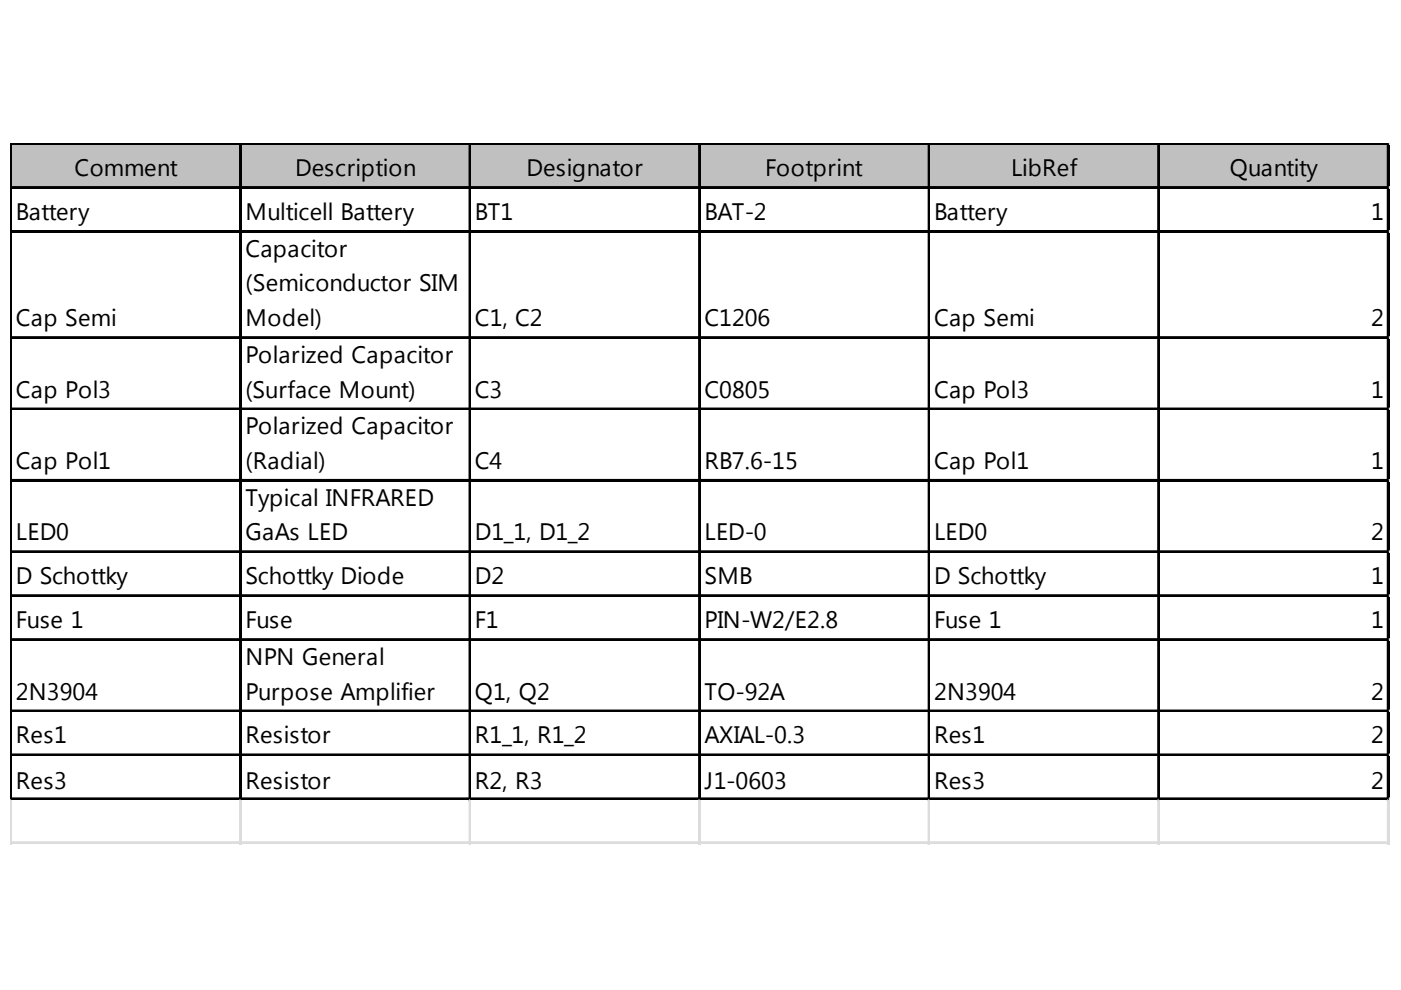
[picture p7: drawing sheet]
<svg xmlns="http://www.w3.org/2000/svg" width="297mm" height="210mm" viewBox="0 0 297 210" stroke-linecap="round" stroke-linejoin="round" font-family="sans-serif">
<defs><g id="words">
<g font-size="5">
<text x="15.8" y="37.3">Comment</text>
<text x="62.5" y="37.3">Description</text>
<text x="111.6" y="37.3">Designator</text>
<text x="162.2" y="37.3">Footprint</text>
<text x="214.4" y="37.3">LibRef</text>
<text x="260.7" y="37.3">Quantity</text>
<text x="3.4" y="46.6">Battery</text>
<text x="52" y="46.6">Multicell Battery</text>
<text x="100.7" y="46.6">BT1</text>
<text x="149.4" y="46.6">BAT-2</text>
<text x="198" y="46.6">Battery</text>
<text x="290.7" y="46.6">1</text>
<text x="52" y="54.4">Capacitor</text>
<text x="52" y="61.8">(Semiconductor SIM</text>
<text x="3.4" y="69.1">Cap Semi</text>
<text x="52" y="69.1">Model)</text>
<text x="100.7" y="69.1">C1, C2</text>
<text x="149.4" y="69.1">C1206</text>
<text x="198" y="69.1">Cap Semi</text>
<text x="290.7" y="69.1">2</text>
<text x="52" y="76.9">Polarized Capacitor</text>
<text x="3.4" y="84.3">Cap Pol3</text>
<text x="52" y="84.3">(Surface Mount)</text>
<text x="100.7" y="84.3">C3</text>
<text x="149.4" y="84.3">C0805</text>
<text x="198" y="84.3">Cap Pol3</text>
<text x="290.7" y="84.3">1</text>
<text x="52" y="92">Polarized Capacitor</text>
<text x="3.4" y="99.4">Cap Pol1</text>
<text x="52" y="99.4">(Radial)</text>
<text x="100.7" y="99.4">C4</text>
<text x="149.4" y="99.4">RB7.6-15</text>
<text x="198" y="99.4">Cap Pol1</text>
<text x="290.7" y="99.4">1</text>
<text x="52" y="107.2">Typical INFRARED</text>
<text x="3.4" y="114.6">LED0</text>
<text x="52" y="114.6">GaAs LED</text>
<text x="100.7" y="114.6">D1_1, D1_2</text>
<text x="149.4" y="114.6">LED-0</text>
<text x="198" y="114.6">LED0</text>
<text x="290.7" y="114.6">2</text>
<text x="3.4" y="123.9">D Schottky</text>
<text x="52" y="123.9">Schottky Diode</text>
<text x="100.7" y="123.9">D2</text>
<text x="149.4" y="123.9">SMB</text>
<text x="198" y="123.9">D Schottky</text>
<text x="290.7" y="123.9">1</text>
<text x="3.4" y="133.2">Fuse 1</text>
<text x="52" y="133.2">Fuse</text>
<text x="100.7" y="133.2">F1</text>
<text x="149.4" y="133.2">PIN-W2/E2.8</text>
<text x="198" y="133.2">Fuse 1</text>
<text x="290.7" y="133.2">1</text>
<text x="52" y="140.9">NPN General</text>
<text x="3.4" y="148.3">2N3904</text>
<text x="52" y="148.3">Purpose Amplifier</text>
<text x="100.7" y="148.3">Q1, Q2</text>
<text x="149.4" y="148.3">TO-92A</text>
<text x="198" y="148.3">2N3904</text>
<text x="290.7" y="148.3">2</text>
<text x="3.4" y="157.6">Res1</text>
<text x="52" y="157.6">Resistor</text>
<text x="100.7" y="157.6">R1_1, R1_2</text>
<text x="149.4" y="157.6">AXIAL-0.3</text>
<text x="198" y="157.6">Res1</text>
<text x="290.7" y="157.6">2</text>
<text x="3.4" y="167.3">Res3</text>
<text x="52" y="167.3">Resistor</text>
<text x="100.7" y="167.3">R2, R3</text>
<text x="149.4" y="167.3">J1-0603</text>
<text x="198" y="167.3">Res3</text>
<text x="290.7" y="167.3">2</text>
</g>
</g></defs>
<path d="M2.5 30.7h292.1v9.3h-292.1z" fill="#c0c0c0"/>
<g fill="none" stroke="#000" stroke-width=".39">
<path d="M2.2 30.3v139.3M2.4 30.3v139.3M2.6 30.3h292M2.6 30.5h292M2.6 39.6h292M2.6 39.8h292M50.9 30.7v138.9M51.1 30.7v138.9M99.5 30.7v138.9M99.7 30.7v138.9M148.2 30.7v138.9M148.4 30.7v138.9"/>
<path d="M196.9 30.7v138.9M197.1 30.7v138.9M245.5 30.7v138.9M245.7 30.7v138.9M294.2 30.7v138.9M294.4 30.7v138.9M2.6 49h292M2.6 49.2h292M2.6 71.5h292M2.6 71.7h292M2.6 86.6h292M2.6 86.8h292"/>
<path d="M2.6 101.7h292M2.6 101.9h292M2.6 116.9h292M2.6 117.1h292M2.6 126.2h292M2.6 126.4h292M2.6 135.5h292M2.6 135.7h292M2.6 150.6h292M2.6 150.8h292M2.6 159.9h292M2.6 160.1h292"/>
<path d="M2.6 169.3h292M2.6 169.5h292"/>
</g>
<g fill="none" stroke="#dadcdd" stroke-width=".39">
<path d="M294.6 30.3h.1M2.2 169.6v9.4M2.4 169.6v9.4M50.9 169.6v9.4M51.1 169.6v9.4M99.5 169.6v9.4M99.7 169.6v9.4M148.2 169.6v9.4M148.4 169.6v9.4M196.9 169.6v9.4M197.1 169.6v9.4M245.5 169.6v9.4"/>
<path d="M245.7 169.6v9.4M294.2 169.6v9.4M294.4 169.6v9.4"/>
</g>
<path d="M294.6 30.3v.4z" fill="#dadcdd"/>
<path d="M294.6 39.6h.1" fill="none" stroke="#dadcdd" stroke-width=".39"/>
<path d="M294.6 39.6v.4z" fill="#dadcdd"/>
<path d="M294.6 49h.1" fill="none" stroke="#dadcdd" stroke-width=".39"/>
<path d="M294.6 49v.3z" fill="#dadcdd"/>
<path d="M294.6 71.5h.1" fill="none" stroke="#dadcdd" stroke-width=".39"/>
<path d="M294.6 71.5v.4z" fill="#dadcdd"/>
<path d="M294.6 86.6h.1" fill="none" stroke="#dadcdd" stroke-width=".39"/>
<path d="M294.6 86.6v.4z" fill="#dadcdd"/>
<path d="M294.6 101.7h.1" fill="none" stroke="#dadcdd" stroke-width=".39"/>
<path d="M294.6 101.7v.4z" fill="#dadcdd"/>
<path d="M294.6 116.9h.1" fill="none" stroke="#dadcdd" stroke-width=".39"/>
<path d="M294.6 116.9v.4z" fill="#dadcdd"/>
<path d="M294.6 126.2h.1" fill="none" stroke="#dadcdd" stroke-width=".39"/>
<path d="M294.6 126.2v.4z" fill="#dadcdd"/>
<path d="M294.6 135.5h.1" fill="none" stroke="#dadcdd" stroke-width=".39"/>
<path d="M294.6 135.5v.4z" fill="#dadcdd"/>
<path d="M294.6 150.6h.1" fill="none" stroke="#dadcdd" stroke-width=".39"/>
<path d="M294.6 150.6v.4z" fill="#dadcdd"/>
<path d="M294.6 159.9h.1" fill="none" stroke="#dadcdd" stroke-width=".39"/>
<path d="M294.6 159.9v.4z" fill="#dadcdd"/>
<path d="M294.6 169.3h.1" fill="none" stroke="#dadcdd" stroke-width=".39"/>
<path d="M294.6 169.3v.3z" fill="#dadcdd"/>
<path d="M2.2 178.6h292.4M2.2 178.8h292.4" fill="none" stroke="#dadcdd" stroke-width=".39"/>
<use href="#words"/>
</svg>
